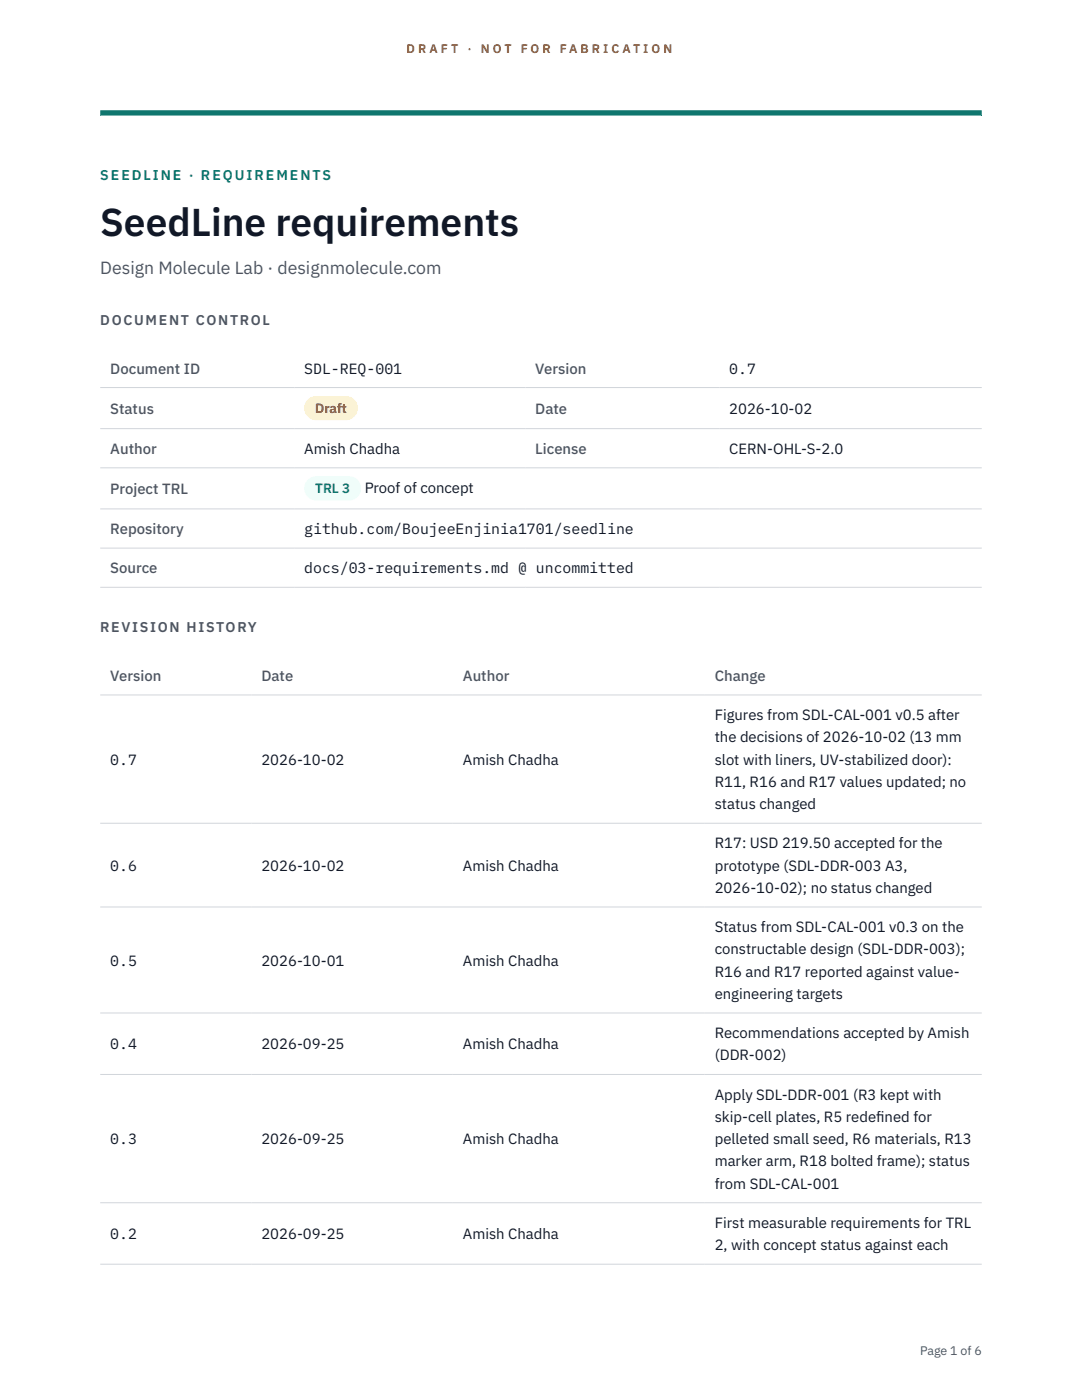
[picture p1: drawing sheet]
<svg xmlns="http://www.w3.org/2000/svg" width="216mm" height="279mm" viewBox="0 0 216 279" stroke-linecap="round" stroke-linejoin="round" font-family="sans-serif">
<defs><g id="words">
<text font-size="7.8" fill="#111827" x="20" y="47.1">SeedLine requirements</text>
<text font-size="3.5" fill="#4b5563" x="20" y="54.6">Design Molecule Lab · designmolecule.com</text>
<g font-size="3" fill="#4b5563">
<text x="22" y="74.5">Document ID</text>
<text x="106.8" y="74.5">Version</text>
<text x="22" y="82.6">Status</text>
<text x="106.8" y="82.6">Date</text>
<text x="22" y="90.6">Author</text>
<text x="106.8" y="90.6">License</text>
<text x="22" y="98.6">Project TRL</text>
<text x="22" y="106.6">Repository</text>
<text x="22" y="114.4">Source</text>
<text x="22" y="135.9">Version</text>
<text x="52.2" y="135.9">Date</text>
<text x="92.4" y="135.9">Author</text>
<text x="142.6" y="135.9">Change</text>
</g>
<g font-size="3" fill="#111827">
<text x="60.7" y="74.5">SDL-REQ-001</text>
<text x="145.5" y="74.5">0.7</text>
<text x="145.5" y="82.6">2026-10-02</text>
<text x="60.7" y="90.6">Amish Chadha</text>
<text x="145.5" y="90.6">CERN-OHL-S-2.0</text>
<text x="72.8" y="98.5">Proof of concept</text>
<text x="60.7" y="106.6">github.com/BoujeeEnjinia1701/seedline</text>
<text x="60.7" y="114.4">docs/03-requirements.md @ uncommitted</text>
<text x="142.6" y="143.7">Figures from SDL-CAL-001 v0.5 after</text>
<text x="142.6" y="148.2">the decisions of 2026-10-02 (13 mm</text>
<text x="22" y="152.6">0.7</text>
<text x="52.2" y="152.6">2026-10-02</text>
<text x="92.4" y="152.6">Amish Chadha</text>
<text x="142.6" y="152.6">slot with liners, UV-stabilized door):</text>
<text x="142.6" y="157.1">R11, R16 and R17 values updated; no</text>
<text x="142.6" y="161.5">status changed</text>
<text x="22" y="173.8">0.6</text>
<text x="52.2" y="173.8">2026-10-02</text>
<text x="92.4" y="173.8">Amish Chadha</text>
<text x="142.6" y="169.3">R17: USD 219.50 accepted for the</text>
<text x="142.6" y="173.8">prototype (SDL-DDR-003 A3,</text>
<text x="142.6" y="178.2">2026-10-02); no status changed</text>
<text x="142.6" y="186">Status from SDL-CAL-001 v0.3 on the</text>
<text x="142.6" y="190.5">constructable design (SDL-DDR-003);</text>
<text x="22" y="192.7">0.5</text>
<text x="52.2" y="192.7">2026-10-01</text>
<text x="92.4" y="192.7">Amish Chadha</text>
<text x="142.6" y="194.9">R16 and R17 reported against value-</text>
<text x="142.6" y="199.4">engineering targets</text>
<text x="22" y="209.4">0.4</text>
<text x="52.2" y="209.4">2026-09-25</text>
<text x="92.4" y="209.4">Amish Chadha</text>
<text x="142.6" y="207.2">Recommendations accepted by Amish</text>
<text x="142.6" y="211.6">(DDR-002)</text>
<text x="142.6" y="219.5">Apply SDL-DDR-001 (R3 kept with</text>
<text x="142.6" y="223.9">skip-cell plates, R5 redef</text>
<text x="174.8" y="223.9">ined for</text>
<text x="22" y="228.3">0.3</text>
<text x="52.2" y="228.3">2026-09-25</text>
<text x="92.4" y="228.3">Amish Chadha</text>
<text x="142.6" y="228.3">pelleted small seed, R6 materials, R13</text>
<text x="142.6" y="232.8">marker arm, R18 bolted frame); status</text>
<text x="142.6" y="237.2">from SDL-CAL-001</text>
<text x="142.6" y="245.1">First measurable requirements for TRL</text>
<text x="22" y="247.3">0.2</text>
<text x="52.2" y="247.3">2026-09-25</text>
<text x="92.4" y="247.3">Amish Chadha</text>
<text x="142.6" y="249.5">2, with concept status against each</text>
</g>
<text font-size="2.8" fill="#0f766e" x="20" y="36">SEEDLINE · REQUIREMENTS</text>
<g font-size="2.8" fill="#4b5563">
<text x="20" y="64.8">DOCUMENT CONTROL</text>
<text x="20" y="126.2">REVISION HISTORY</text>
</g>
<text font-size="2.7" fill="#92400e" x="62.9" y="82.5">Draft</text>
<text font-size="2.7" fill="#0f766e" x="62.9" y="98.5">TRL 3</text>
<g font-size="2.5" fill="#b45309">
<text x="81.1" y="10.5">D R A F T</text>
<text x="93.3" y="10.5">·</text>
<text x="95.9" y="10.5">N O T</text>
<text x="103.9" y="10.5">F O R</text>
<text x="111.7" y="10.5">F A B R I C A T I O N</text>
</g>
<text font-size="2.5" fill="#4b5563" x="183.6" y="270.3">Page 1 of 6</text>
</g></defs>
<path d="M20 23.1h175.9zM20 22h175.9v1.1h-175.9z" fill-rule="evenodd" fill="#0f766e"/>
<g fill="none" stroke="#d1d5db" stroke-width=".2">
<path d="M20 77.3h175.9M20 85.5h175.9M20 93.4h175.9M20 101.6h175.9M20 109.4h175.9M20 117.2h175.9M20 138.7h175.9M20 164.3h175.9M20 181h175.9M20 202.2h175.9M20 214.4h175.9M20 240h175.9"/>
<path d="M20 252.3h175.9"/>
</g>
<path d="M60.7 79h10.7v4.9h-10.7z" fill="#fef3c7"/>
<path d="M60.7 95.1h11.4v4.8h-11.4z" fill="#f0fdfa"/>
<use href="#words"/>
</svg>
